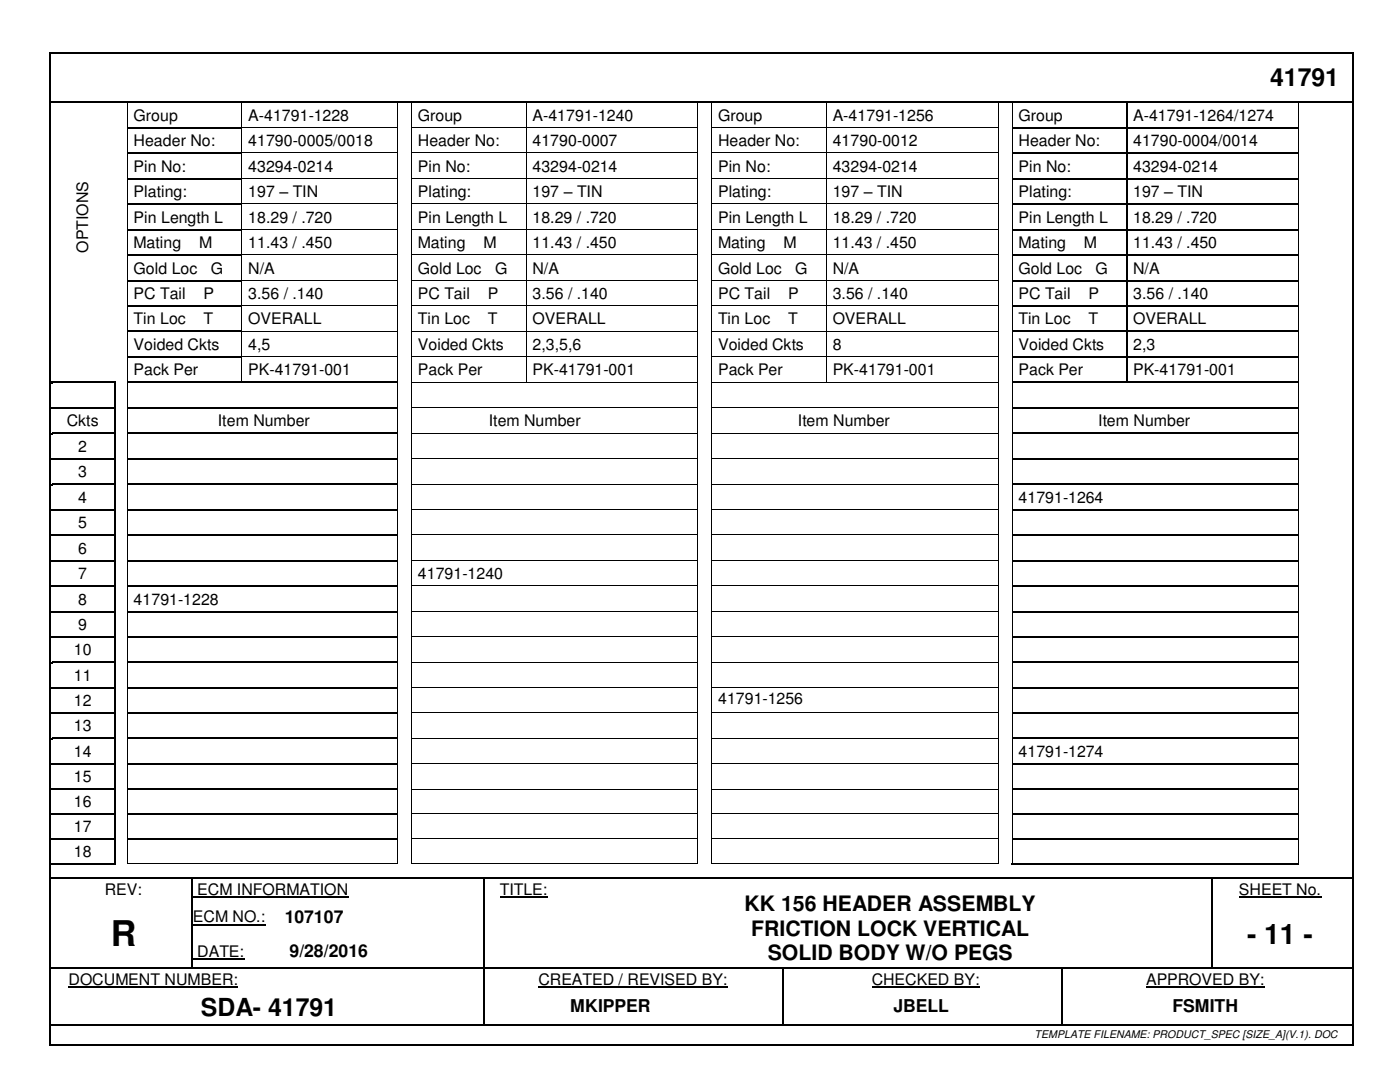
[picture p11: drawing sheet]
<svg xmlns="http://www.w3.org/2000/svg" width="279mm" height="216mm" viewBox="0 0 279 216" stroke-linecap="round" stroke-linejoin="round" font-family="sans-serif">
<defs><g id="words">
<text font-size="7.1" x="22.1" y="188.8">R</text>
<text font-size="5.6" x="248.9" y="188.3">- 11 -</text>
<g font-size="5">
<text x="253.5" y="17.2">41791</text>
<text x="40.1" y="202.7">SDA- 41791</text>
</g>
<g font-size="4.2">
<text x="148.6" y="181.8">KK 156 HEADER ASSEMBLY</text>
<text x="149.9" y="186.7">FRICTION LOCK VERTICAL</text>
<text x="153.2" y="191.5">SOLID BODY W/O PEGS</text>
</g>
<g font-size="3.5">
<text x="56.8" y="184.1">107107</text>
<text x="57.8" y="191">9/28/2016</text>
<text x="113.8" y="202">MKIPPER</text>
<text x="178.3" y="202">JBELL</text>
<text x="234" y="202">FSMITH</text>
</g>
<g font-size="3.2">
<text x="26.7" y="24.1">Group</text>
<text x="26.7" y="29.2">Header No:</text>
<text x="49.5" y="24.1">A-41791-1228</text>
<text x="49.5" y="29.2">41790-0005/0018</text>
<text x="83.4" y="24.1">Group</text>
<text x="83.4" y="29.2">Header No:</text>
<text x="106.3" y="24.1">A-41791-1240</text>
<text x="106.3" y="29.2">41790-0007</text>
<text x="143.3" y="24.1">Group</text>
<text x="143.3" y="29.2">Header No:</text>
<text x="166.2" y="24.1">A-41791-1256</text>
<text x="166.2" y="29.2">41790-0012</text>
<text x="203.3" y="24.1">Group</text>
<text x="203.3" y="29.2">Header No:</text>
<text x="226.1" y="24.1">A-41791-1264/1274</text>
<text x="226.1" y="29.2">41790-0004/0014</text>
<text x="26.7" y="34.3">Pin No:</text>
<text x="49.5" y="34.3">43294-0214</text>
<text x="83.4" y="34.3">Pin No:</text>
<text x="106.3" y="34.3">43294-0214</text>
<text x="143.3" y="34.3">Pin No:</text>
<text x="166.2" y="34.3">43294-0214</text>
<text x="203.3" y="34.3">Pin No:</text>
<text x="226.1" y="34.3">43294-0214</text>
<text x="26.7" y="39.3">Plating:</text>
<text x="49.5" y="39.3">197 – TIN</text>
<text x="83.4" y="39.3">Plating:</text>
<text x="106.3" y="39.3">197 – TIN</text>
<text x="143.3" y="39.3">Plating:</text>
<text x="166.2" y="39.3">197 – TIN</text>
<text x="203.3" y="39.3">Plating:</text>
<text x="226.1" y="39.3">197 – TIN</text>
<text x="26.7" y="44.4">Pin Length L</text>
<text x="49.5" y="44.4">18.29 / .720</text>
<text x="83.4" y="44.4">Pin Length L</text>
<text x="106.3" y="44.4">18.29 / .720</text>
<text x="143.3" y="44.4">Pin Length L</text>
<text x="166.2" y="44.4">18.29 / .720</text>
<text x="203.3" y="44.4">Pin Length L</text>
<text x="226.1" y="44.4">18.29 / .720</text>
<text x="17.6" y="50.4" transform="rotate(-90 17.6 50.4)">OPTIONS</text>
<text x="26.7" y="49.5">Mating</text>
<text x="39.7" y="49.5">M</text>
<text x="49.5" y="49.5">11.43 / .450</text>
<text x="83.4" y="49.5">Mating</text>
<text x="96.5" y="49.5">M</text>
<text x="106.3" y="49.5">11.43 / .450</text>
<text x="143.3" y="49.5">Mating</text>
<text x="156.4" y="49.5">M</text>
<text x="166.2" y="49.5">11.43 / .450</text>
<text x="203.3" y="49.5">Mating</text>
<text x="216.3" y="49.5">M</text>
<text x="226.1" y="49.5">11.43 / .450</text>
<text x="26.7" y="54.6">Gold Loc</text>
<text x="26.7" y="59.7">PC Tail</text>
<text x="40.6" y="59.7">P</text>
<text x="42.1" y="54.6">G</text>
<text x="49.5" y="54.6">N/A</text>
<text x="49.5" y="59.7">3.56 / .140</text>
<text x="83.4" y="54.6">Gold Loc</text>
<text x="83.4" y="59.7">PC Tail</text>
<text x="97.4" y="59.7">P</text>
<text x="98.8" y="54.6">G</text>
<text x="106.3" y="54.6">N/A</text>
<text x="106.3" y="59.7">3.56 / .140</text>
<text x="143.3" y="54.6">Gold Loc</text>
<text x="143.3" y="59.7">PC Tail</text>
<text x="157.3" y="59.7">P</text>
<text x="158.7" y="54.6">G</text>
<text x="166.2" y="54.6">N/A</text>
<text x="166.2" y="59.7">3.56 / .140</text>
<text x="203.3" y="54.6">Gold Loc</text>
<text x="203.3" y="59.7">PC Tail</text>
<text x="217.2" y="59.7">P</text>
<text x="218.7" y="54.6">G</text>
<text x="226.1" y="54.6">N/A</text>
<text x="226.1" y="59.7">3.56 / .140</text>
<text x="26.7" y="64.7">Tin Loc</text>
<text x="40.6" y="64.7">T</text>
<text x="49.5" y="64.7">OVERALL</text>
<text x="83.4" y="64.7">Tin Loc</text>
<text x="97.4" y="64.7">T</text>
<text x="106.3" y="64.7">OVERALL</text>
<text x="143.3" y="64.7">Tin Loc</text>
<text x="157.3" y="64.7">T</text>
<text x="166.2" y="64.7">OVERALL</text>
<text x="203.3" y="64.7">Tin Loc</text>
<text x="217.2" y="64.7">T</text>
<text x="226.1" y="64.7">OVERALL</text>
<text x="26.7" y="69.8">Voided Ckts</text>
<text x="49.5" y="69.8">4,5</text>
<text x="83.4" y="69.8">Voided Ckts</text>
<text x="106.3" y="69.8">2,3,5,6</text>
<text x="143.3" y="69.8">Voided Ckts</text>
<text x="166.2" y="69.8">8</text>
<text x="203.3" y="69.8">Voided Ckts</text>
<text x="226.1" y="69.8">2,3</text>
<text x="26.7" y="74.9">Pack Per</text>
<text x="49.5" y="74.9">PK-41791-001</text>
<text x="83.4" y="74.9">Pack Per</text>
<text x="106.3" y="74.9">PK-41791-001</text>
<text x="143.3" y="74.9">Pack Per</text>
<text x="166.2" y="74.9">PK-41791-001</text>
<text x="203.3" y="74.9">Pack Per</text>
<text x="226.1" y="74.9">PK-41791-001</text>
<text x="13.3" y="85.1">Ckts</text>
<text x="43.5" y="85.1">Item Number</text>
<text x="97.6" y="85.1">Item Number</text>
<text x="159.2" y="85.1">Item Number</text>
<text x="219.2" y="85.1">Item Number</text>
<text x="15.6" y="90.1">2</text>
<text x="15.6" y="95.2">3</text>
<text x="15.6" y="100.3">4</text>
<text x="203.3" y="100.3">41791-1264</text>
<text x="15.6" y="105.4">5</text>
<text x="15.6" y="110.5">6</text>
<text x="15.6" y="115.6">7</text>
<text x="83.4" y="115.6">41791-1240</text>
<text x="15.6" y="120.6">8</text>
<text x="15.6" y="125.7">9</text>
<text x="26.7" y="120.6">41791-1228</text>
<text x="14.7" y="130.8">10</text>
<text x="14.7" y="135.8">11</text>
<text x="14.7" y="140.9">12</text>
<text x="143.3" y="140.4">41791-1256</text>
<text x="14.7" y="145.9">13</text>
<text x="14.7" y="151">14</text>
<text x="203.3" y="151">41791-1274</text>
<text x="14.7" y="156.1">15</text>
<text x="14.7" y="161.1">16</text>
<text x="14.7" y="166.1">17</text>
<text x="14.7" y="171.1">18</text>
<text x="20.9" y="178.5">REV:</text>
<text x="39.4" y="178.5">ECM INFORMATION</text>
<text x="99.8" y="178.5">TITLE:</text>
<text x="247.3" y="178.5">SHEET No.</text>
<text x="38.5" y="184.1">ECM NO.:</text>
<text x="39.4" y="191">DATE:</text>
<text x="13.7" y="196.5">DOCUMENT NUMBER:</text>
<text x="107.5" y="196.5">CREATED / REVISED BY:</text>
<text x="174" y="196.5">CHECKED BY:</text>
<text x="228.7" y="196.5">APPROVED BY:</text>
</g>
<text font-size="2.1" x="206.5" y="207.1">TEMPLATE FILENAME: PRODUCT_SPEC [SIZE_A](V.1). DOC</text>
</g></defs>
<g fill="#000">
<path d="M9.8 10.3h.4v.4h-.4z" fill-rule="evenodd"/>
<path d="M9.8 10.3h.4v.4h-.4z" fill-rule="evenodd"/>
<path d="M269.8 10.3h.3v.4h-.3z" fill-rule="evenodd"/>
<path d="M269.8 10.3h.3v.4h-.3z" fill-rule="evenodd"/>
<path d="M10.2 20.2h.3v.3h-.3z" fill-rule="evenodd"/>
<path d="M10.2 20.2h.3v.3h-.3z" fill-rule="evenodd"/>
<path d="M25.3 20.4h.2v.3h-.2z" fill-rule="evenodd"/>
<path d="M25.3 20.4h.2v.1h-.2z" fill-rule="evenodd"/>
<path d="M25.3 25.4h.2v.3h-.2z" fill-rule="evenodd"/>
<path d="M25.3 30.4h.2v.4h-.2z" fill-rule="evenodd"/>
<path d="M25.3 35.5h.2v.4h-.2z" fill-rule="evenodd"/>
<path d="M48.2 20.5h.2v.2h-.2z" fill-rule="evenodd"/>
<path d="M48.2 20.4h.2v.1h-.2z" fill-rule="evenodd"/>
<path d="M48.2 25.4h.2v.3h-.2z" fill-rule="evenodd"/>
<path d="M48.2 30.4h.2v.4h-.2z" fill-rule="evenodd"/>
<path d="M48.2 35.5h.2v.4h-.2z" fill-rule="evenodd"/>
<path d="M79.3 20.4h.2v.3h-.2z" fill-rule="evenodd"/>
<path d="M79.3 20.4h.2v.1h-.2z" fill-rule="evenodd"/>
<path d="M79.3 25.4h.2v.3h-.2z" fill-rule="evenodd"/>
<path d="M79.3 30.4h.2v.4h-.2z" fill-rule="evenodd"/>
<path d="M79.3 35.5h.2v.4h-.2z" fill-rule="evenodd"/>
<path d="M82 20.4h.2v.3h-.2z" fill-rule="evenodd"/>
<path d="M82 20.4h.2v.1h-.2z" fill-rule="evenodd"/>
<path d="M82 25.4h.2v.3h-.2z" fill-rule="evenodd"/>
<path d="M82 30.4h.2v.4h-.2z" fill-rule="evenodd"/>
<path d="M82 35.5h.2v.4h-.2z" fill-rule="evenodd"/>
<path d="M104.9 20.5h.2v.2h-.2z" fill-rule="evenodd"/>
<path d="M104.9 20.4h.2v.1h-.2z" fill-rule="evenodd"/>
<path d="M104.9 25.4h.2v.3h-.2z" fill-rule="evenodd"/>
<path d="M104.9 30.4h.2v.4h-.2z" fill-rule="evenodd"/>
<path d="M104.9 35.5h.2v.4h-.2z" fill-rule="evenodd"/>
<path d="M139.2 20.4h.2v.3h-.2z" fill-rule="evenodd"/>
<path d="M139.2 20.4h.2v.1h-.2z" fill-rule="evenodd"/>
<path d="M139.2 25.4h.2v.3h-.2z" fill-rule="evenodd"/>
<path d="M139.2 30.4h.2v.4h-.2z" fill-rule="evenodd"/>
<path d="M139.2 35.5h.2v.4h-.2z" fill-rule="evenodd"/>
<path d="M142 20.4h.2v.3h-.2z" fill-rule="evenodd"/>
<path d="M142 20.4h.2v.1h-.2z" fill-rule="evenodd"/>
<path d="M142 25.4h.2v.3h-.2z" fill-rule="evenodd"/>
<path d="M142 30.4h.2v.4h-.2z" fill-rule="evenodd"/>
<path d="M142 35.5h.2v.4h-.2z" fill-rule="evenodd"/>
<path d="M164.9 20.5h.1v.2h-.1z" fill-rule="evenodd"/>
<path d="M164.9 20.4h.1v.1h-.1z" fill-rule="evenodd"/>
<path d="M164.9 25.4h.1v.3h-.1z" fill-rule="evenodd"/>
<path d="M164.9 30.4h.1v.4h-.1z" fill-rule="evenodd"/>
<path d="M164.9 35.5h.1v.4h-.1z" fill-rule="evenodd"/>
<path d="M199.2 20.4h.1v.3h-.1z" fill-rule="evenodd"/>
<path d="M199.2 20.4h.1v.1h-.1z" fill-rule="evenodd"/>
<path d="M199.2 25.4h.1v.3h-.1z" fill-rule="evenodd"/>
<path d="M199.2 30.4h.1v.4h-.1z" fill-rule="evenodd"/>
<path d="M199.2 35.5h.1v.4h-.1z" fill-rule="evenodd"/>
<path d="M201.9 20.4h.2v.3h-.2z" fill-rule="evenodd"/>
<path d="M201.9 20.4h.2v.1h-.2z" fill-rule="evenodd"/>
<path d="M201.9 25.4h.2v.3h-.2z" fill-rule="evenodd"/>
<path d="M201.9 30.4h.2v.4h-.2z" fill-rule="evenodd"/>
<path d="M201.9 35.5h.2v.4h-.2z" fill-rule="evenodd"/>
<path d="M224.7 20.5h.3v.2h-.3z" fill-rule="evenodd"/>
<path d="M224.7 20.4h.2v.1h-.2z" fill-rule="evenodd"/>
<path d="M224.7 25.4h.3v.3h-.3z" fill-rule="evenodd"/>
<path d="M224.7 30.4h.3v.4h-.3z" fill-rule="evenodd"/>
<path d="M224.7 35.5h.3v.4h-.3z" fill-rule="evenodd"/>
<path d="M259.1 20.4h.1v.3h-.1z" fill-rule="evenodd"/>
<path d="M259.1 20.4h.1v.1h-.1z" fill-rule="evenodd"/>
<path d="M259.1 25.4h.1v.3h-.1z" fill-rule="evenodd"/>
<path d="M259.1 30.4h.1v.4h-.1z" fill-rule="evenodd"/>
<path d="M259.1 35.5h.1v.4h-.1z" fill-rule="evenodd"/>
<path d="M269.5 20.2h.3v.3h-.3z" fill-rule="evenodd"/>
<path d="M269.5 20.2h.3v.3h-.3z" fill-rule="evenodd"/>
<path d="M25.3 40.6h.2v.4h-.2z" fill-rule="evenodd"/>
<path d="M25.3 45.7h.2v.4h-.2z" fill-rule="evenodd"/>
<path d="M25.3 50.8h.2v.3h-.2z" fill-rule="evenodd"/>
<path d="M25.3 55.8h.2v.4h-.2z" fill-rule="evenodd"/>
<path d="M48.2 40.6h.2v.4h-.2z" fill-rule="evenodd"/>
<path d="M48.2 45.7h.2v.4h-.2z" fill-rule="evenodd"/>
<path d="M48.2 50.8h.2v.3h-.2z" fill-rule="evenodd"/>
<path d="M48.2 55.8h.2v.4h-.2z" fill-rule="evenodd"/>
<path d="M79.3 40.6h.2v.4h-.2z" fill-rule="evenodd"/>
<path d="M79.3 45.7h.2v.4h-.2z" fill-rule="evenodd"/>
<path d="M79.3 50.8h.2v.3h-.2z" fill-rule="evenodd"/>
<path d="M79.3 55.8h.2v.4h-.2z" fill-rule="evenodd"/>
<path d="M82 40.6h.2v.4h-.2z" fill-rule="evenodd"/>
<path d="M82 45.7h.2v.4h-.2z" fill-rule="evenodd"/>
<path d="M82 50.8h.2v.3h-.2z" fill-rule="evenodd"/>
<path d="M82 55.8h.2v.4h-.2z" fill-rule="evenodd"/>
<path d="M104.9 40.6h.2v.4h-.2z" fill-rule="evenodd"/>
<path d="M104.9 45.7h.2v.4h-.2z" fill-rule="evenodd"/>
<path d="M104.9 50.8h.2v.3h-.2z" fill-rule="evenodd"/>
<path d="M104.9 55.8h.2v.4h-.2z" fill-rule="evenodd"/>
<path d="M139.2 40.6h.2v.4h-.2z" fill-rule="evenodd"/>
<path d="M139.2 45.7h.2v.4h-.2z" fill-rule="evenodd"/>
<path d="M139.2 50.8h.2v.3h-.2z" fill-rule="evenodd"/>
<path d="M139.2 55.8h.2v.4h-.2z" fill-rule="evenodd"/>
<path d="M142 40.6h.2v.4h-.2z" fill-rule="evenodd"/>
<path d="M142 45.7h.2v.4h-.2z" fill-rule="evenodd"/>
<path d="M142 50.8h.2v.3h-.2z" fill-rule="evenodd"/>
<path d="M142 55.8h.2v.4h-.2z" fill-rule="evenodd"/>
<path d="M164.9 40.6h.1v.4h-.1z" fill-rule="evenodd"/>
<path d="M164.9 45.7h.1v.4h-.1z" fill-rule="evenodd"/>
<path d="M164.9 50.8h.1v.3h-.1z" fill-rule="evenodd"/>
<path d="M164.9 55.8h.1v.4h-.1z" fill-rule="evenodd"/>
<path d="M199.2 40.6h.1v.4h-.1z" fill-rule="evenodd"/>
<path d="M199.2 45.7h.1v.4h-.1z" fill-rule="evenodd"/>
<path d="M199.2 50.8h.1v.3h-.1z" fill-rule="evenodd"/>
<path d="M199.2 55.8h.1v.4h-.1z" fill-rule="evenodd"/>
<path d="M201.9 40.6h.2v.4h-.2z" fill-rule="evenodd"/>
<path d="M201.9 45.7h.2v.4h-.2z" fill-rule="evenodd"/>
<path d="M201.9 50.8h.2v.3h-.2z" fill-rule="evenodd"/>
<path d="M201.9 55.8h.2v.4h-.2z" fill-rule="evenodd"/>
<path d="M224.7 40.6h.3v.4h-.3z" fill-rule="evenodd"/>
<path d="M224.7 45.7h.3v.4h-.3z" fill-rule="evenodd"/>
<path d="M224.7 50.8h.3v.3h-.3z" fill-rule="evenodd"/>
<path d="M224.7 55.8h.3v.4h-.3z" fill-rule="evenodd"/>
<path d="M259.1 40.6h.1v.4h-.1z" fill-rule="evenodd"/>
<path d="M259.1 45.7h.1v.4h-.1z" fill-rule="evenodd"/>
<path d="M259.1 50.8h.1v.3h-.1z" fill-rule="evenodd"/>
<path d="M259.1 55.8h.1v.4h-.1z" fill-rule="evenodd"/>
<path d="M10.2 76.2h.2v.4h-.2z" fill-rule="evenodd"/>
<path d="M10.2 76.2h.2v.2h-.2z" fill-rule="evenodd"/>
<path d="M22.7 76.2h.3v.4h-.3z" fill-rule="evenodd"/>
<path d="M22.7 76.2h.3v.2h-.3z" fill-rule="evenodd"/>
<path d="M25.3 60.9h.2v.4h-.2z" fill-rule="evenodd"/>
<path d="M25.3 66h.2v.4h-.2z" fill-rule="evenodd"/>
<path d="M25.3 71.1h.2v.4h-.2z" fill-rule="evenodd"/>
<path d="M25.3 76.2h.2v.4h-.2z" fill-rule="evenodd"/>
<path d="M48.2 60.9h.2v.4h-.2z" fill-rule="evenodd"/>
<path d="M48.2 66h.2v.4h-.2z" fill-rule="evenodd"/>
<path d="M48.2 71.1h.2v.4h-.2z" fill-rule="evenodd"/>
<path d="M48.2 76.2h.2v.2h-.2z" fill-rule="evenodd"/>
<path d="M79.3 60.9h.2v.4h-.2z" fill-rule="evenodd"/>
<path d="M79.3 66h.2v.4h-.2z" fill-rule="evenodd"/>
<path d="M79.3 71.1h.2v.4h-.2z" fill-rule="evenodd"/>
<path d="M79.3 76.2h.2v.4h-.2z" fill-rule="evenodd"/>
<path d="M82 60.9h.2v.4h-.2z" fill-rule="evenodd"/>
<path d="M82 66h.2v.4h-.2z" fill-rule="evenodd"/>
<path d="M82 71.1h.2v.4h-.2z" fill-rule="evenodd"/>
<path d="M82 76.2h.2v.4h-.2z" fill-rule="evenodd"/>
<path d="M104.9 60.9h.2v.4h-.2z" fill-rule="evenodd"/>
<path d="M104.9 66h.2v.4h-.2z" fill-rule="evenodd"/>
<path d="M104.9 71.1h.2v.4h-.2z" fill-rule="evenodd"/>
<path d="M104.9 76.2h.2v.1h-.2z" fill-rule="evenodd"/>
<path d="M139.2 60.9h.2v.4h-.2z" fill-rule="evenodd"/>
<path d="M139.2 66h.2v.4h-.2z" fill-rule="evenodd"/>
<path d="M139.2 71.1h.2v.4h-.2z" fill-rule="evenodd"/>
<path d="M139.2 76.2h.2v.4h-.2z" fill-rule="evenodd"/>
<path d="M142 60.9h.2v.4h-.2z" fill-rule="evenodd"/>
<path d="M142 66h.2v.4h-.2z" fill-rule="evenodd"/>
<path d="M142 71.1h.2v.4h-.2z" fill-rule="evenodd"/>
<path d="M142 76.2h.2v.4h-.2z" fill-rule="evenodd"/>
<path d="M164.9 60.9h.1v.4h-.1z" fill-rule="evenodd"/>
<path d="M164.9 66h.1v.4h-.1z" fill-rule="evenodd"/>
<path d="M164.9 71.1h.1v.4h-.1z" fill-rule="evenodd"/>
<path d="M164.9 76.2h.1v.1h-.1z" fill-rule="evenodd"/>
<path d="M199.2 60.9h.1v.4h-.1z" fill-rule="evenodd"/>
<path d="M199.2 66h.1v.4h-.1z" fill-rule="evenodd"/>
<path d="M199.2 71.1h.1v.4h-.1z" fill-rule="evenodd"/>
<path d="M199.2 76.2h.1v.4h-.1z" fill-rule="evenodd"/>
<path d="M201.9 60.9h.2v.4h-.2z" fill-rule="evenodd"/>
<path d="M201.9 66h.2v.4h-.2z" fill-rule="evenodd"/>
<path d="M201.9 71.1h.2v.4h-.2z" fill-rule="evenodd"/>
<path d="M201.9 76.2h.2v.4h-.2z" fill-rule="evenodd"/>
<path d="M224.7 60.9h.3v.4h-.3z" fill-rule="evenodd"/>
<path d="M224.7 66h.3v.4h-.3z" fill-rule="evenodd"/>
<path d="M224.7 71.1h.3v.4h-.3z" fill-rule="evenodd"/>
<path d="M224.7 76.2h.3v.2h-.3z" fill-rule="evenodd"/>
<path d="M259.1 60.9h.1v.4h-.1z" fill-rule="evenodd"/>
<path d="M259.1 66h.1v.4h-.1z" fill-rule="evenodd"/>
<path d="M259.1 71.1h.1v.4h-.1z" fill-rule="evenodd"/>
<path d="M259.1 76.2h.1v.4h-.1z" fill-rule="evenodd"/>
<path d="M10.2 81.3h.2v.3h-.2z" fill-rule="evenodd"/>
<path d="M10.2 86.3h.2v.4h-.2z" fill-rule="evenodd"/>
<path d="M10.2 91.4h.2v.4h-.2z" fill-rule="evenodd"/>
<path d="M10.2 96.5h.2v.4h-.2z" fill-rule="evenodd"/>
<path d="M22.7 81.3h.3v.3h-.3z" fill-rule="evenodd"/>
<path d="M22.7 86.3h.3v.4h-.3z" fill-rule="evenodd"/>
<path d="M22.7 91.4h.3v.4h-.3z" fill-rule="evenodd"/>
<path d="M22.7 96.5h.3v.4h-.3z" fill-rule="evenodd"/>
<path d="M25.3 81.3h.2v.3h-.2z" fill-rule="evenodd"/>
<path d="M25.3 86.3h.2v.4h-.2z" fill-rule="evenodd"/>
<path d="M25.3 91.4h.2v.4h-.2z" fill-rule="evenodd"/>
<path d="M25.3 96.5h.2v.4h-.2z" fill-rule="evenodd"/>
<path d="M79.3 81.3h.2v.3h-.2z" fill-rule="evenodd"/>
<path d="M79.3 86.3h.2v.4h-.2z" fill-rule="evenodd"/>
<path d="M79.3 91.4h.2v.4h-.2z" fill-rule="evenodd"/>
<path d="M79.3 96.5h.2v.4h-.2z" fill-rule="evenodd"/>
<path d="M82 81.3h.2v.3h-.2z" fill-rule="evenodd"/>
<path d="M82 86.3h.2v.4h-.2z" fill-rule="evenodd"/>
<path d="M82 91.4h.2v.4h-.2z" fill-rule="evenodd"/>
<path d="M82 96.5h.2v.4h-.2z" fill-rule="evenodd"/>
<path d="M139.2 81.3h.2v.3h-.2z" fill-rule="evenodd"/>
<path d="M139.2 86.3h.2v.4h-.2z" fill-rule="evenodd"/>
<path d="M139.2 91.4h.2v.4h-.2z" fill-rule="evenodd"/>
<path d="M139.2 96.5h.2v.4h-.2z" fill-rule="evenodd"/>
<path d="M142 81.3h.2v.3h-.2z" fill-rule="evenodd"/>
<path d="M142 86.3h.2v.4h-.2z" fill-rule="evenodd"/>
<path d="M142 91.4h.2v.4h-.2z" fill-rule="evenodd"/>
<path d="M142 96.5h.2v.4h-.2z" fill-rule="evenodd"/>
<path d="M199.2 81.3h.1v.3h-.1z" fill-rule="evenodd"/>
<path d="M199.2 86.3h.1v.4h-.1z" fill-rule="evenodd"/>
<path d="M199.2 91.4h.1v.4h-.1z" fill-rule="evenodd"/>
<path d="M199.2 96.5h.1v.4h-.1z" fill-rule="evenodd"/>
<path d="M201.9 81.3h.2v.3h-.2z" fill-rule="evenodd"/>
<path d="M201.9 86.3h.2v.4h-.2z" fill-rule="evenodd"/>
<path d="M201.9 91.4h.2v.4h-.2z" fill-rule="evenodd"/>
<path d="M201.9 96.5h.2v.4h-.2z" fill-rule="evenodd"/>
<path d="M259.1 81.3h.1v.3h-.1z" fill-rule="evenodd"/>
<path d="M259.1 86.3h.1v.4h-.1z" fill-rule="evenodd"/>
<path d="M259.1 91.4h.1v.4h-.1z" fill-rule="evenodd"/>
<path d="M259.1 96.5h.1v.4h-.1z" fill-rule="evenodd"/>
<path d="M10.2 101.6h.2v.4h-.2z" fill-rule="evenodd"/>
<path d="M10.2 106.7h.2v.3h-.2z" fill-rule="evenodd"/>
<path d="M10.2 111.7h.2v.4h-.2z" fill-rule="evenodd"/>
<path d="M10.2 116.8h.2v.4h-.2z" fill-rule="evenodd"/>
<path d="M22.7 101.6h.3v.4h-.3z" fill-rule="evenodd"/>
<path d="M22.7 106.7h.3v.3h-.3z" fill-rule="evenodd"/>
<path d="M22.7 111.7h.3v.4h-.3z" fill-rule="evenodd"/>
<path d="M22.7 116.8h.3v.4h-.3z" fill-rule="evenodd"/>
<path d="M25.3 101.6h.2v.4h-.2z" fill-rule="evenodd"/>
<path d="M25.3 106.7h.2v.3h-.2z" fill-rule="evenodd"/>
<path d="M25.3 111.7h.2v.4h-.2z" fill-rule="evenodd"/>
<path d="M25.3 116.8h.2v.4h-.2z" fill-rule="evenodd"/>
<path d="M79.3 101.6h.2v.4h-.2z" fill-rule="evenodd"/>
<path d="M79.3 106.7h.2v.3h-.2z" fill-rule="evenodd"/>
<path d="M79.3 111.7h.2v.4h-.2z" fill-rule="evenodd"/>
<path d="M79.3 116.8h.2v.4h-.2z" fill-rule="evenodd"/>
<path d="M82 101.6h.2v.4h-.2z" fill-rule="evenodd"/>
<path d="M82 106.7h.2v.3h-.2z" fill-rule="evenodd"/>
<path d="M82 111.7h.2v.4h-.2z" fill-rule="evenodd"/>
<path d="M82 116.8h.2v.4h-.2z" fill-rule="evenodd"/>
<path d="M139.2 101.6h.2v.4h-.2z" fill-rule="evenodd"/>
<path d="M139.2 106.7h.2v.3h-.2z" fill-rule="evenodd"/>
<path d="M139.2 111.7h.2v.4h-.2z" fill-rule="evenodd"/>
<path d="M139.2 116.8h.2v.4h-.2z" fill-rule="evenodd"/>
<path d="M142 101.6h.2v.4h-.2z" fill-rule="evenodd"/>
<path d="M142 106.7h.2v.3h-.2z" fill-rule="evenodd"/>
<path d="M142 111.7h.2v.4h-.2z" fill-rule="evenodd"/>
<path d="M142 116.8h.2v.4h-.2z" fill-rule="evenodd"/>
<path d="M199.2 101.6h.1v.4h-.1z" fill-rule="evenodd"/>
<path d="M199.2 106.7h.1v.3h-.1z" fill-rule="evenodd"/>
<path d="M199.2 111.7h.1v.4h-.1z" fill-rule="evenodd"/>
<path d="M199.2 116.8h.1v.4h-.1z" fill-rule="evenodd"/>
<path d="M201.9 101.6h.2v.4h-.2z" fill-rule="evenodd"/>
<path d="M201.9 106.7h.2v.3h-.2z" fill-rule="evenodd"/>
<path d="M201.9 111.7h.2v.4h-.2z" fill-rule="evenodd"/>
<path d="M201.9 116.8h.2v.4h-.2z" fill-rule="evenodd"/>
<path d="M259.1 101.6h.1v.4h-.1z" fill-rule="evenodd"/>
<path d="M259.1 106.7h.1v.3h-.1z" fill-rule="evenodd"/>
<path d="M259.1 111.7h.1v.4h-.1z" fill-rule="evenodd"/>
<path d="M259.1 116.8h.1v.4h-.1z" fill-rule="evenodd"/>
<path d="M10.2 121.9h.2v.4h-.2z" fill-rule="evenodd"/>
<path d="M10.2 127h.2v.4h-.2z" fill-rule="evenodd"/>
<path d="M10.2 132.1h.2v.3h-.2z" fill-rule="evenodd"/>
<path d="M10.2 137.1h.2v.3h-.2z" fill-rule="evenodd"/>
<path d="M22.7 121.9h.3v.4h-.3z" fill-rule="evenodd"/>
<path d="M22.7 127h.3v.4h-.3z" fill-rule="evenodd"/>
<path d="M22.7 132.1h.3v.3h-.3z" fill-rule="evenodd"/>
<path d="M22.7 137.1h.3v.3h-.3z" fill-rule="evenodd"/>
<path d="M25.3 121.9h.2v.4h-.2z" fill-rule="evenodd"/>
<path d="M25.3 127h.2v.4h-.2z" fill-rule="evenodd"/>
<path d="M25.3 132.1h.2v.3h-.2z" fill-rule="evenodd"/>
<path d="M25.3 137.1h.2v.3h-.2z" fill-rule="evenodd"/>
<path d="M79.3 121.9h.2v.4h-.2z" fill-rule="evenodd"/>
<path d="M79.3 127h.2v.4h-.2z" fill-rule="evenodd"/>
<path d="M79.3 132.1h.2v.3h-.2z" fill-rule="evenodd"/>
<path d="M79.3 137.1h.2v.3h-.2z" fill-rule="evenodd"/>
<path d="M82 121.9h.2v.4h-.2z" fill-rule="evenodd"/>
<path d="M82 127h.2v.4h-.2z" fill-rule="evenodd"/>
<path d="M82 132.1h.2v.3h-.2z" fill-rule="evenodd"/>
<path d="M82 137.1h.2v.3h-.2z" fill-rule="evenodd"/>
<path d="M139.2 121.9h.2v.4h-.2z" fill-rule="evenodd"/>
<path d="M139.2 127h.2v.4h-.2z" fill-rule="evenodd"/>
<path d="M139.2 132.1h.2v.3h-.2z" fill-rule="evenodd"/>
<path d="M139.2 137.1h.2v.3h-.2z" fill-rule="evenodd"/>
<path d="M142 121.9h.2v.4h-.2z" fill-rule="evenodd"/>
<path d="M142 127h.2v.4h-.2z" fill-rule="evenodd"/>
<path d="M142 132.1h.2v.3h-.2z" fill-rule="evenodd"/>
<path d="M142 137.1h.2v.3h-.2z" fill-rule="evenodd"/>
<path d="M199.2 121.9h.1v.4h-.1z" fill-rule="evenodd"/>
<path d="M199.2 127h.1v.4h-.1z" fill-rule="evenodd"/>
<path d="M199.2 132.1h.1v.3h-.1z" fill-rule="evenodd"/>
<path d="M199.2 137.1h.1v.3h-.1z" fill-rule="evenodd"/>
<path d="M201.9 121.9h.2v.4h-.2z" fill-rule="evenodd"/>
<path d="M201.9 127h.2v.4h-.2z" fill-rule="evenodd"/>
<path d="M201.9 132.1h.2v.3h-.2z" fill-rule="evenodd"/>
<path d="M201.9 137.1h.2v.3h-.2z" fill-rule="evenodd"/>
<path d="M259.1 121.9h.1v.4h-.1z" fill-rule="evenodd"/>
<path d="M259.1 127h.1v.4h-.1z" fill-rule="evenodd"/>
<path d="M259.1 132.1h.1v.3h-.1z" fill-rule="evenodd"/>
<path d="M259.1 137.1h.1v.3h-.1z" fill-rule="evenodd"/>
<path d="M10.2 142.1h.2v.4h-.2z" fill-rule="evenodd"/>
<path d="M10.2 147.2h.2v.4h-.2z" fill-rule="evenodd"/>
<path d="M10.2 152.3h.2v.4h-.2z" fill-rule="evenodd"/>
<path d="M10.2 157.4h.2v.3h-.2z" fill-rule="evenodd"/>
<path d="M22.7 142.1h.3v.4h-.3z" fill-rule="evenodd"/>
<path d="M22.7 147.2h.3v.4h-.3z" fill-rule="evenodd"/>
<path d="M22.7 152.3h.3v.4h-.3z" fill-rule="evenodd"/>
<path d="M22.7 157.4h.3v.3h-.3z" fill-rule="evenodd"/>
<path d="M25.3 142.1h.2v.4h-.2z" fill-rule="evenodd"/>
<path d="M25.3 147.2h.2v.4h-.2z" fill-rule="evenodd"/>
<path d="M25.3 152.3h.2v.4h-.2z" fill-rule="evenodd"/>
<path d="M25.3 157.4h.2v.3h-.2z" fill-rule="evenodd"/>
<path d="M79.3 142.1h.2v.4h-.2z" fill-rule="evenodd"/>
<path d="M79.3 147.2h.2v.4h-.2z" fill-rule="evenodd"/>
<path d="M79.3 152.3h.2v.4h-.2z" fill-rule="evenodd"/>
<path d="M79.3 157.4h.2v.3h-.2z" fill-rule="evenodd"/>
<path d="M82 142.1h.2v.4h-.2z" fill-rule="evenodd"/>
<path d="M82 147.2h.2v.4h-.2z" fill-rule="evenodd"/>
<path d="M82 152.3h.2v.4h-.2z" fill-rule="evenodd"/>
<path d="M82 157.4h.2v.3h-.2z" fill-rule="evenodd"/>
<path d="M139.2 142.1h.2v.4h-.2z" fill-rule="evenodd"/>
<path d="M139.2 147.2h.2v.4h-.2z" fill-rule="evenodd"/>
<path d="M139.2 152.3h.2v.4h-.2z" fill-rule="evenodd"/>
<path d="M139.2 157.4h.2v.3h-.2z" fill-rule="evenodd"/>
<path d="M142 142.1h.2v.4h-.2z" fill-rule="evenodd"/>
<path d="M142 147.2h.2v.4h-.2z" fill-rule="evenodd"/>
<path d="M142 152.3h.2v.4h-.2z" fill-rule="evenodd"/>
<path d="M142 157.4h.2v.3h-.2z" fill-rule="evenodd"/>
<path d="M199.2 142.1h.1v.4h-.1z" fill-rule="evenodd"/>
<path d="M199.2 147.2h.1v.4h-.1z" fill-rule="evenodd"/>
<path d="M199.2 152.3h.1v.4h-.1z" fill-rule="evenodd"/>
<path d="M199.2 157.4h.1v.3h-.1z" fill-rule="evenodd"/>
<path d="M201.9 142.1h.2v.4h-.2z" fill-rule="evenodd"/>
<path d="M201.9 147.2h.2v.4h-.2z" fill-rule="evenodd"/>
<path d="M201.9 152.3h.2v.4h-.2z" fill-rule="evenodd"/>
<path d="M201.9 157.4h.2v.3h-.2z" fill-rule="evenodd"/>
<path d="M259.1 142.1h.1v.4h-.1z" fill-rule="evenodd"/>
<path d="M259.1 147.2h.1v.4h-.1z" fill-rule="evenodd"/>
<path d="M259.1 152.3h.1v.4h-.1z" fill-rule="evenodd"/>
<path d="M259.1 157.4h.1v.3h-.1z" fill-rule="evenodd"/>
<path d="M10.2 162.3h.2v.4h-.2z" fill-rule="evenodd"/>
<path d="M10.2 167.3h.2v.3h-.2z" fill-rule="evenodd"/>
<path d="M10.2 172.3h.2v.2h-.2z" fill-rule="evenodd"/>
<path d="M10.2 172.3h.2v.2h-.2z" fill-rule="evenodd"/>
<path d="M22.7 162.3h.3v.4h-.3z" fill-rule="evenodd"/>
<path d="M22.7 167.3h.3v.3h-.3z" fill-rule="evenodd"/>
<path d="M22.7 172.3h.3v.2h-.3z" fill-rule="evenodd"/>
<path d="M22.7 172.3h.3v.2h-.3z" fill-rule="evenodd"/>
<path d="M25.3 162.3h.2v.4h-.2z" fill-rule="evenodd"/>
<path d="M25.3 167.3h.2v.3h-.2z" fill-rule="evenodd"/>
<path d="M25.3 172.3h.2v.2h-.2z" fill-rule="evenodd"/>
<path d="M25.3 172.3h.2v.2h-.2z" fill-rule="evenodd"/>
<path d="M38.2 175.3h.3v.2h-.3z" fill-rule="evenodd"/>
<path d="M38.2 175h.4v.3h-.4z" fill-rule="evenodd"/>
<path d="M79.3 162.3h.2v.4h-.2z" fill-rule="evenodd"/>
<path d="M79.3 167.3h.2v.3h-.2z" fill-rule="evenodd"/>
<path d="M79.3 172.3h.2v.2h-.2z" fill-rule="evenodd"/>
<path d="M79.3 172.3h.2v.2h-.2z" fill-rule="evenodd"/>
<path d="M82 162.3h.2v.4h-.2z" fill-rule="evenodd"/>
<path d="M82 167.3h.2v.3h-.2z" fill-rule="evenodd"/>
<path d="M82 172.3h.2v.2h-.2z" fill-rule="evenodd"/>
<path d="M82 172.3h.2v.2h-.2z" fill-rule="evenodd"/>
<path d="M96.4 175.3h.3v.2h-.3z" fill-rule="evenodd"/>
<path d="M96.4 175h.3v.3h-.3z" fill-rule="evenodd"/>
<path d="M113.5 175h.4v.3h-.4z" fill-rule="evenodd"/>
<path d="M139.2 162.3h.2v.4h-.2z" fill-rule="evenodd"/>
<path d="M139.2 167.3h.2v.3h-.2z" fill-rule="evenodd"/>
<path d="M139.2 172.3h.2v.2h-.2z" fill-rule="evenodd"/>
<path d="M139.2 172.3h.2v.2h-.2z" fill-rule="evenodd"/>
<path d="M142 162.3h.2v.4h-.2z" fill-rule="evenodd"/>
<path d="M142 167.3h.2v.3h-.2z" fill-rule="evenodd"/>
<path d="M142 172.3h.2v.2h-.2z" fill-rule="evenodd"/>
<path d="M142 172.3h.2v.2h-.2z" fill-rule="evenodd"/>
<path d="M199.2 162.3h.1v.4h-.1z" fill-rule="evenodd"/>
<path d="M199.2 167.3h.1v.3h-.1z" fill-rule="evenodd"/>
<path d="M199.2 172.3h.1v.2h-.1z" fill-rule="evenodd"/>
<path d="M199.2 172.3h.1v.2h-.1z" fill-rule="evenodd"/>
<path d="M201.9 162.3h.2v.4h-.2z" fill-rule="evenodd"/>
<path d="M201.9 167.3h.2v.3h-.2z" fill-rule="evenodd"/>
<path d="M241.7 175.3h.3v.2h-.3z" fill-rule="evenodd"/>
<path d="M241.7 175h.4v.3h-.4z" fill-rule="evenodd"/>
<path d="M259.1 162.3h.1v.4h-.1z" fill-rule="evenodd"/>
<path d="M259.1 167.3h.1v.3h-.1z" fill-rule="evenodd"/>
<path d="M259.1 172.3h.1v.2h-.1z" fill-rule="evenodd"/>
<path d="M269 175h.3v.3h-.3z" fill-rule="evenodd"/>
<path d="M269.3 175h.5v.3h-.5z" fill-rule="evenodd"/>
<path d="M38.2 179.3h.3v.9h-.3z" fill-rule="evenodd"/>
<path d="M38.2 186.2h.3v.9h-.3z" fill-rule="evenodd"/>
<path d="M38.2 193.1h.3v.2h-.3z" fill-rule="evenodd"/>
<path d="M55.5 193.1h.3v.2h-.3z" fill-rule="evenodd"/>
<path d="M96.4 197.4h.3v.8h-.3z" fill-rule="evenodd"/>
<path d="M96.4 179.3h.3v.9h-.3z" fill-rule="evenodd"/>
<path d="M96.4 186.2h.3v.9h-.3z" fill-rule="evenodd"/>
<path d="M96.4 193.1h.3v.5h-.3z" fill-rule="evenodd"/>
<path d="M113.5 193.1h.3v.2h-.3z" fill-rule="evenodd"/>
<path d="M156 197.4h.4v.8h-.4z" fill-rule="evenodd"/>
<path d="M156.1 193.3h.2v.3h-.2z" fill-rule="evenodd"/>
<path d="M156.1 193.1h.2v.2h-.2z" fill-rule="evenodd"/>
<path d="M211.9 193.3h.2v.3h-.2z" fill-rule="evenodd"/>
<path d="M211.9 193.1h.2v.2h-.2z" fill-rule="evenodd"/>
<path d="M211.9 197.4h.2v.8h-.2z" fill-rule="evenodd"/>
<path d="M241.7 179.3h.3v.9h-.3z" fill-rule="evenodd"/>
<path d="M241.7 186.2h.3v.9h-.3z" fill-rule="evenodd"/>
<path d="M241.7 193.1h.3v.2h-.3z" fill-rule="evenodd"/>
<path d="M9.8 208.3h.4v.4h-.4z" fill-rule="evenodd"/>
<path d="M9.8 208.3h.4v.4h-.4z" fill-rule="evenodd"/>
<path d="M96.4 204.3h.3v.3h-.3z" fill-rule="evenodd"/>
<path d="M156 204.3h.4v.3h-.4z" fill-rule="evenodd"/>
<path d="M211.9 204.3h.3v.3h-.3z" fill-rule="evenodd"/>
<path d="M269 204.3h.3v.3h-.3z" fill-rule="evenodd"/>
<path d="M269.2 204.3h.4v.3h-.4z" fill-rule="evenodd"/>
<path d="M269.6 204.3h.2v.3h-.2z" fill-rule="evenodd"/>
<path d="M269.8 208.3h.3v.4h-.3z" fill-rule="evenodd"/>
<path d="M269.8 208.3h.3v.4h-.3z" fill-rule="evenodd"/>
</g>
<g fill="none" stroke="#000" stroke-width=".34">
<path d="M10 10.7v197.6M10.2 10.5h259.6M270 10.7v197.6M10.5 20.4h259.3M10.2 175.1h28M38.6 175.1h57.8M96.7 175.1h16.8M113.9 175.1h127.8M242.1 175.1h26.9M96.5 198.2v6.1M156.2 198.2v6.1M10.2 204.4h86.2"/>
<path d="M10.2 208.5h259.6M96.7 204.4h59.3M156.4 204.4h55.5M212.2 204.4h56.8"/>
</g>
<path d="M38.5 179h31M99.8 179h9.5M247.3 179h16.4M13.7 197h33.8M38.5 184.5h14.5M38.5 191.4h10.2M107.5 197h37.7M174 197h21.5M228.7 197h23.7" fill="none" stroke="#000" stroke-width=".21"/>
<g fill="none" stroke="#000" stroke-width=".25">
<path d="M25.5 25.5h22.7M25.5 30.6h22.7M25.5 35.7h22.7M202.1 25.5h22.6M202.1 30.6h22.6M202.1 35.7h22.6M224.9 20.7v4.7M224.9 25.7v4.7M224.9 30.8v4.7M224.9 35.9v4.7M225 25.5h34.1M225 30.6h34.1"/>
<path d="M225 35.7h34.1M25.5 40.7h22.7M25.5 45.8h22.7M25.5 50.9h22.7M25.5 56h22.7M202.1 40.7h22.6M202.1 45.8h22.6M202.1 50.9h22.6M202.1 56h22.6M224.9 41v4.7M224.9 46.1v4.7M224.9 51.1v4.7"/>
<path d="M224.9 56.2v4.7M225 40.7h34.1M225 45.8h34.1M225 50.9h34.1M225 56h34.1M10.4 76.3h12.3M22.9 76.6v4.7M25.5 61.1h22.7M25.5 66.1h22.7M25.5 71.2h22.7M25.5 76.3h22.7M48.4 76.3h30.9"/>
<path d="M202.1 61.1h22.6M202.1 66.1h22.6M202.1 71.2h22.6M202.1 76.3h22.6M224.9 61.3v4.7M224.9 66.4v4.7M224.9 71.5v4.7M225 61.1h34.1M225 66.1h34.1M225 71.2h34.1M225 76.3h34.1M10.4 81.4h12.3"/>
<path d="M10.4 86.5h12.3M10.4 91.5h12.3M10.4 96.6h12.3M22.9 81.6v4.7M22.9 86.7v4.7M22.9 91.8v4.7M22.9 96.9v4.7M25.5 81.4h53.8M25.5 86.5h53.8M25.5 91.5h53.8M25.5 96.6h53.8M202.1 81.4h57"/>
<path d="M202.1 86.5h57M202.1 91.5h57M202.1 96.6h57M10.4 101.7h12.3M10.4 106.8h12.3M10.4 111.9h12.3M10.4 116.9h12.3M22.9 102v4.7M22.9 107v4.7M22.9 112.1v4.7M22.9 117.2v4.7M25.5 101.7h53.8"/>
<path d="M25.5 106.8h53.8M25.5 111.9h53.8M25.5 116.9h53.8M202.1 101.7h57M202.1 106.8h57M202.1 111.9h57M202.1 116.9h57M10.4 122h12.3M10.4 127.1h12.3M10.4 132.2h12.3M10.4 137.2h12.3M22.9 122.3v4.7"/>
<path d="M22.9 127.4v4.7M22.9 132.4v4.7M22.9 137.4v4.7M25.5 122h53.8M25.5 127.1h53.8M25.5 132.2h53.8M25.5 137.2h53.8M202.1 122h57M202.1 127.1h57M202.1 132.2h57M202.1 137.2h57M10.4 142.3h12.3"/>
<path d="M10.4 147.3h12.3M10.4 152.4h12.3M10.4 157.5h12.3M22.9 142.5v4.7M22.9 147.6v4.7M22.9 152.7v4.7M22.9 157.7v4.6M25.5 142.3h53.8M25.5 147.3h53.8M25.5 152.4h53.8M25.5 157.5h53.8M202.1 142.3h57"/>
<path d="M202.1 147.3h57M202.1 152.4h57M202.1 157.5h57M10.4 162.4h12.3M10.4 167.4h12.3M10.4 172.4h12.3M22.9 162.7v4.6M22.9 167.6v4.7M25.5 162.4h53.8M25.5 167.4h53.8M38.4 175.5v3.8M96.5 175.5v3.8"/>
<path d="M201.9 172.4h57.2M202.1 162.4h57M202.1 167.4h57M241.8 175.5v3.8M10.2 193.2h28M38.4 180.2v6M38.4 187.1v6M38.5 193.2h17M55.8 193.2h40.6M96.5 180.2v6M96.5 187.1v6M96.5 193.6v3.8"/>
<path d="M96.7 193.2h16.8M113.8 193.2h42.3M156.2 193.6v3.8M156.3 193.2h55.6M212 193.6v3.8M212 198.2v6.1M212.1 193.2h29.6M241.8 180.2v6M241.8 187.1v6M242 193.2h27.8"/>
</g>
<g fill="none" stroke="#000" stroke-width=".2">
<path d="M25.4 20.7v4.7M25.4 25.7v4.7M25.4 30.8v4.7M25.4 35.9v4.7M25.5 20.4h22.7M48.3 20.7v4.7M48.3 25.7v4.7M48.3 30.8v4.7M48.3 35.9v4.7M48.4 20.4h30.9M48.4 25.4h30.9M48.4 30.5h30.9"/>
<path d="M48.4 35.6h30.9M79.4 20.7v4.7M79.4 25.7v4.7M79.4 30.8v4.7M79.4 35.9v4.7M82.1 20.7v4.7M82.1 25.7v4.7M82.1 30.8v4.7M82.1 35.9v4.7M82.2 20.4h22.7M82.2 25.4h22.7M82.2 30.5h22.7"/>
<path d="M82.2 35.6h22.7M105 20.7v4.7M105 25.7v4.7M105 30.8v4.7M105 35.9v4.7M105.1 20.4h34.1M105.1 25.4h34.1M105.1 30.5h34.1M105.1 35.6h34.1M139.3 20.7v4.7M139.3 25.7v4.7M139.3 30.8v4.7"/>
<path d="M139.3 35.9v4.7M142.1 20.7v4.7M142.1 25.7v4.7M142.1 30.8v4.7M142.1 35.9v4.7M142.2 20.4h22.7M142.2 25.4h22.7M142.2 30.5h22.7M142.2 35.6h22.7M165 20.7v4.7M165 25.7v4.7M165 30.8v4.7"/>
<path d="M165 35.9v4.7M165 20.4h34.2M165 25.4h34.2M165 30.5h34.2M165 35.6h34.2M199.2 20.7v4.7M199.2 25.7v4.7M199.2 30.8v4.7M199.2 35.9v4.7M202 20.7v4.7M202 25.7v4.7M202 30.8v4.7"/>
<path d="M202 35.9v4.7M202.1 20.4h22.6M224.9 20.4h34.2M259.2 20.7v4.7M259.2 25.7v4.7M259.2 30.8v4.7M259.2 35.9v4.7M25.4 41v4.7M25.4 46.1v4.7M25.4 51.1v4.7M25.4 56.2v4.7M48.3 41v4.7"/>
<path d="M48.3 46.1v4.7M48.3 51.1v4.7M48.3 56.2v4.7M48.4 40.7h30.9M48.4 45.8h30.9M48.4 50.8h30.9M48.4 55.9h30.9M79.4 41v4.7M79.4 46.1v4.7M79.4 51.1v4.7M79.4 56.2v4.7M82.1 41v4.7"/>
<path d="M82.1 46.1v4.7M82.1 51.1v4.7M82.1 56.2v4.7M82.2 40.7h22.7M82.2 45.8h22.7M82.2 50.8h22.7M82.2 55.9h22.7M105 41v4.7M105 46.1v4.7M105 51.1v4.7M105 56.2v4.7M105.1 40.7h34.1"/>
<path d="M105.1 45.8h34.1M105.1 50.8h34.1M105.1 55.9h34.1M139.3 41v4.7M139.3 46.1v4.7M139.3 51.1v4.7M139.3 56.2v4.7M142.1 41v4.7M142.1 46.1v4.7M142.1 51.1v4.7M142.1 56.2v4.7M142.2 40.7h22.7"/>
<path d="M142.2 45.8h22.7M142.2 50.8h22.7M142.2 55.9h22.7M165 41v4.7M165 46.1v4.7M165 51.1v4.7M165 56.2v4.7M165 40.7h34.2M165 45.8h34.2M165 50.8h34.2M165 55.9h34.2M199.2 41v4.7"/>
<path d="M199.2 46.1v4.7M199.2 51.1v4.7M199.2 56.2v4.7M202 41v4.7M202 46.1v4.7M202 51.1v4.7M202 56.2v4.7M259.2 41v4.7M259.2 46.1v4.7M259.2 51.1v4.7M259.2 56.2v4.7M25.4 61.3v4.7"/>
<path d="M25.4 66.4v4.7M25.4 71.5v4.7M25.4 76.6v4.7M48.3 61.3v4.7M48.3 66.4v4.7M48.3 71.5v4.7M48.4 61h30.9M48.4 66.1h30.9M48.4 71.2h30.9M79.4 61.3v4.7M79.4 66.4v4.7M79.4 71.5v4.7"/>
<path d="M79.4 76.6v4.7M82.1 61.3v4.7M82.1 66.4v4.7M82.1 71.5v4.7M82.1 76.6v4.7M82.2 61h22.7M82.2 66.1h22.7M82.2 71.2h22.7M82.2 76.3h22.7M105 61.3v4.7M105 66.4v4.7M105 71.5v4.7"/>
<path d="M105.1 61h34.1M105.1 66.1h34.1M105.1 71.2h34.1M105.1 76.3h34.1M139.3 61.3v4.7M139.3 66.4v4.7M139.3 71.5v4.7M139.3 76.6v4.7M142.1 61.3v4.7M142.1 66.4v4.7M142.1 71.5v4.7M142.1 76.6v4.7"/>
<path d="M142.2 61h22.7M142.2 66.1h22.7M142.2 71.2h22.7M142.2 76.3h22.7M165 61.3v4.7M165 66.4v4.7M165 71.5v4.7M165 61h34.2M165 66.1h34.2M165 71.2h34.2M165 76.3h34.2M199.2 61.3v4.7"/>
<path d="M199.2 66.4v4.7M199.2 71.5v4.7M199.2 76.6v4.7M202 61.3v4.7M202 66.4v4.7M202 71.5v4.7M202 76.6v4.7M259.2 61.3v4.7M259.2 66.4v4.7M259.2 71.5v4.7M259.2 76.6v4.7M25.4 81.6v4.7"/>
<path d="M25.4 86.7v4.7M25.4 91.8v4.7M25.4 96.9v4.7M79.4 81.6v4.7M79.4 86.7v4.7M79.4 91.8v4.7M79.4 96.9v4.7M82.1 81.6v4.7M82.1 86.7v4.7M82.1 91.8v4.7M82.1 96.9v4.7M82.2 81.3h57"/>
<path d="M82.2 86.4h57M82.2 91.5h57M82.2 96.6h57M139.3 81.6v4.7M139.3 86.7v4.7M139.3 91.8v4.7M139.3 96.9v4.7M142.1 81.6v4.7M142.1 86.7v4.7M142.1 91.8v4.7M142.1 96.9v4.7M142.2 81.3h57"/>
<path d="M142.2 86.4h57M142.2 91.5h57M142.2 96.6h57M199.2 81.6v4.7M199.2 86.7v4.7M199.2 91.8v4.7M199.2 96.9v4.7M202 81.6v4.7M202 86.7v4.7M202 91.8v4.7M202 96.9v4.7M259.2 81.6v4.7"/>
<path d="M259.2 86.7v4.7M259.2 91.8v4.7M259.2 96.9v4.7M25.4 102v4.7M25.4 107v4.7M25.4 112.1v4.7M25.4 117.2v4.7M79.4 102v4.7M79.4 107v4.7M79.4 112.1v4.7M79.4 117.2v4.7M82.1 102v4.7"/>
<path d="M82.1 107v4.7M82.1 112.1v4.7M82.1 117.2v4.7M82.2 101.7h57M82.2 106.7h57M82.2 111.8h57M82.2 116.9h57M139.3 102v4.7M139.3 107v4.7M139.3 112.1v4.7M139.3 117.2v4.7M142.1 102v4.7"/>
<path d="M142.1 107v4.7M142.1 112.1v4.7M142.1 117.2v4.7M142.2 101.7h57M142.2 106.7h57M142.2 111.8h57M142.2 116.9h57M199.2 102v4.7M199.2 107v4.7M199.2 112.1v4.7M199.2 117.2v4.7M202 102v4.7"/>
<path d="M202 107v4.7M202 112.1v4.7M202 117.2v4.7M259.2 102v4.7M259.2 107v4.7M259.2 112.1v4.7M259.2 117.2v4.7M25.4 122.3v4.7M25.4 127.4v4.7M25.4 132.4v4.7M25.4 137.4v4.7M79.4 122.3v4.7"/>
<path d="M79.4 127.4v4.7M79.4 132.4v4.7M79.4 137.4v4.7M82.1 122.3v4.7M82.1 127.4v4.7M82.1 132.4v4.7M82.1 137.4v4.7M82.2 122h57M82.2 127.1h57M82.2 132.1h57M82.2 137.1h57M139.3 122.3v4.7"/>
<path d="M139.3 127.4v4.7M139.3 132.4v4.7M139.3 137.4v4.7M142.1 122.3v4.7M142.1 127.4v4.7M142.1 132.4v4.7M142.1 137.4v4.7M142.2 122h57M142.2 127.1h57M142.2 132.1h57M142.2 137.1h57M199.2 122.3v4.7"/>
<path d="M199.2 127.4v4.7M199.2 132.4v4.7M199.2 137.4v4.7M202 122.3v4.7M202 127.4v4.7M202 132.4v4.7M202 137.4v4.7M259.2 122.3v4.7M259.2 127.4v4.7M259.2 132.4v4.7M259.2 137.4v4.7M25.4 142.5v4.7"/>
<path d="M25.4 147.6v4.7M25.4 152.7v4.7M25.4 157.7v4.6M79.4 142.5v4.7M79.4 147.6v4.7M79.4 152.7v4.7M79.4 157.7v4.6M82.1 142.5v4.7M82.1 147.6v4.7M82.1 152.7v4.7M82.1 157.7v4.6M82.2 142.2h57"/>
<path d="M82.2 147.3h57M82.2 152.4h57M82.2 157.5h57M139.3 142.5v4.7M139.3 147.6v4.7M139.3 152.7v4.7M139.3 157.7v4.6M142.1 142.5v4.7M142.1 147.6v4.7M142.1 152.7v4.7M142.1 157.7v4.6M142.2 142.2h57"/>
<path d="M142.2 147.3h57M142.2 152.4h57M142.2 157.5h57M199.2 142.5v4.7M199.2 147.6v4.7M199.2 152.7v4.7M199.2 157.7v4.6M202 142.5v4.7M202 147.6v4.7M202 152.7v4.7M202 157.7v4.6M259.2 142.5v4.7"/>
<path d="M259.2 147.6v4.7M259.2 152.7v4.7M259.2 157.7v4.6M25.4 162.7v4.6M25.4 167.6v4.7M25.5 172.4h53.8M79.4 162.7v4.6M79.4 167.6v4.7M82.1 162.7v4.6M82.1 167.6v4.7M82.2 162.4h57M82.2 167.3h57"/>
<path d="M82.2 172.4h57M139.3 162.7v4.6M139.3 167.6v4.7M142.1 162.7v4.6M142.1 167.6v4.7M142.2 162.4h57M142.2 167.3h57M142.2 172.4h57M199.2 162.7v4.6M199.2 167.6v4.7M202 162.7v4.6M202 167.6v4.7"/>
<path d="M259.2 162.7v4.6M259.2 167.6v4.7"/>
</g>
<use href="#words"/>
</svg>
